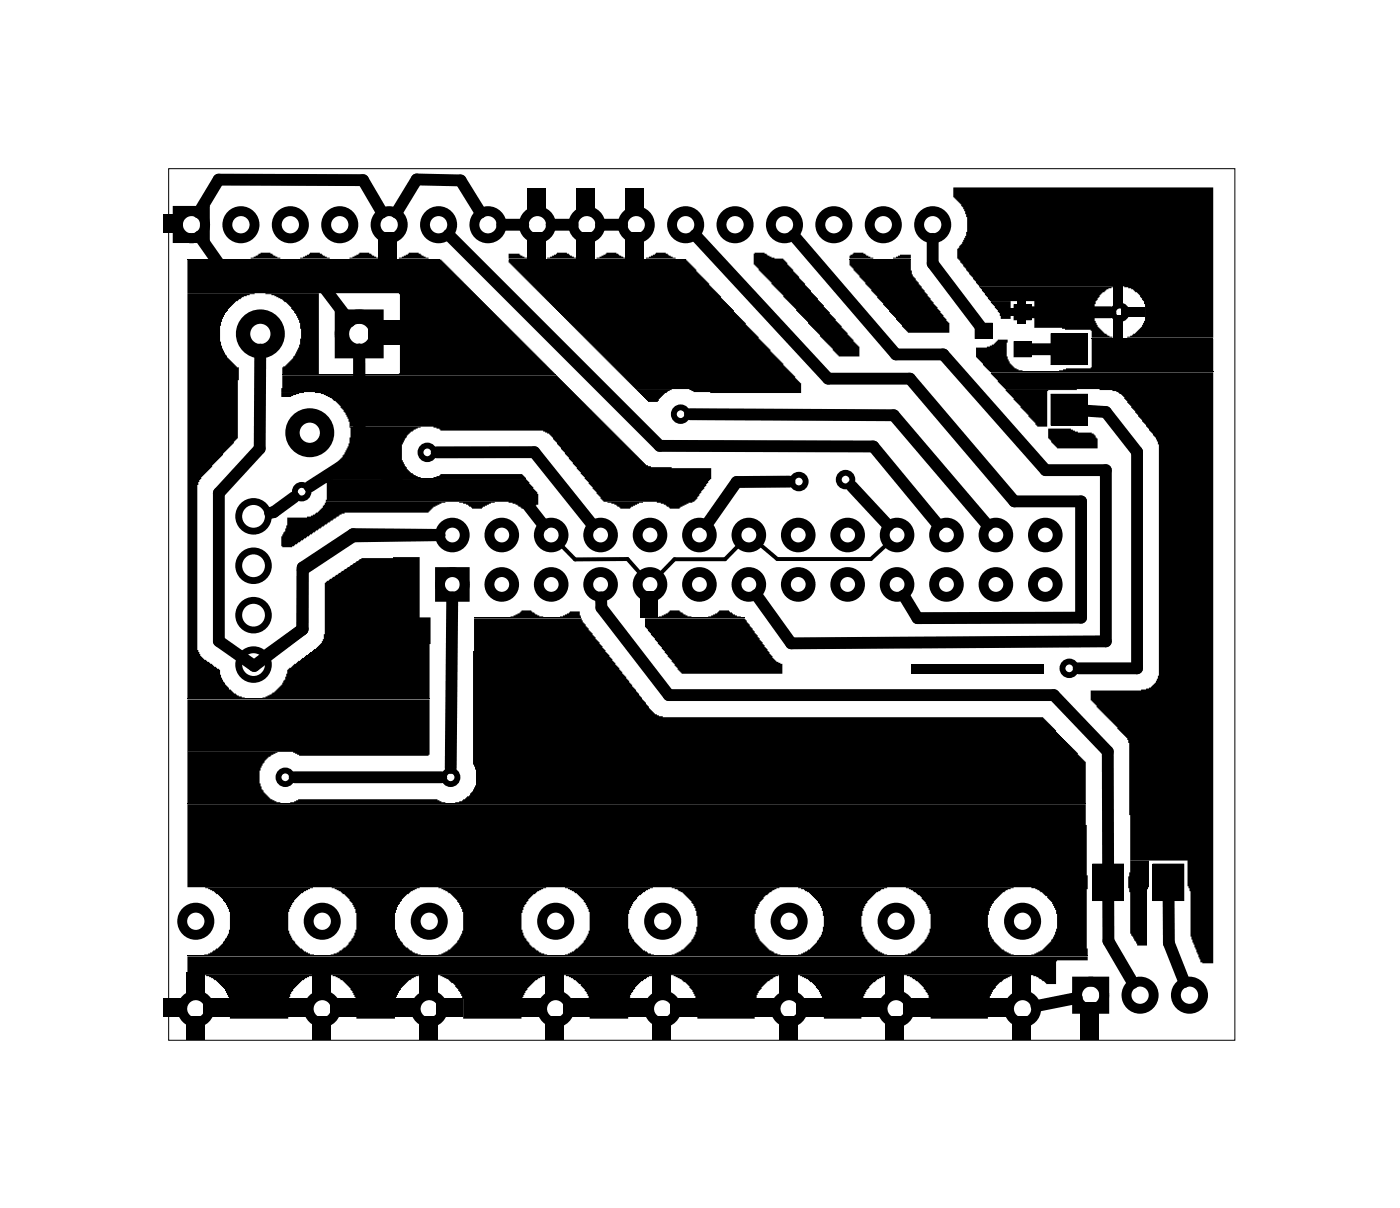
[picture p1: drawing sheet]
<svg xmlns="http://www.w3.org/2000/svg" width="72mm" height="62mm" viewBox="0 0 72 62" stroke-linecap="round" stroke-linejoin="round" font-family="sans-serif">
<g fill="none" stroke="#000" stroke-width=".05">
<path d="M8.7 8.7h54.8v44.8h-54.8zM9.6 13.3h13M14.5 19.3h14.1M26.1 13.3h9.1M43.7 13.3h3.1M50.9 19.1h11.5M56.1 17.4h6.3M9.6 35.9h12.5M16.7 24.6h10.3M24.4 31.8h5.5M33.2 31.8h5.1M9.6 41.3h46.2"/>
<path d="M9.6 49.1h46.3"/>
</g>
<g fill="#000">
<path d="M8.4 11h1v1h-1zM9.6 13.3h13.1l5.8 5.9h-8v-4.1h-10.9zM9.6 15.1h3.5l-.6 .1-.4 .3-.5 .6-.3 .6v.9l.1 .3 .3 .5 .5 .5h.1l-.1 3.6-1.9 2-.2 .4v8.5l.4 .5 .8 .5 .1 .4 .4 .6h.1l.3 .3 .4 .2h-3zM12.9 13.2l.3-.1 .2-.1h.5l.5 .3zM13.6 15.1h2.8v4.1h-1.9v-.3l.6-.5 .3-.5 .1-.5-.1-.8-.2-.5-.5-.6-.6-.3zM14.5 19.3h14.1l4.6 4.6 .3 .1 1 .1h2.1v.5l-.2 .1-.7 1.1h-.3l-.5 .3h-.5l-.2-.2-.4-.1h-2.8l-.9-1.2v-.1l-.2-.1v-.1l-.2-.2v-.1l-.3-.1v-.1l-.2-.2v-.1l-.2-.1v-.2l-.2-.1v-.1l-.2-.2v-.1l-.2-.1v-.1l-.5-.4h-5.3v-.1l-.3-.1h-4.3v-.2l-.2-.5-.7-.7-.9-.3h-1.7zM15.4 13.2l.4-.1 .1-.1h.5l.6 .3zM18 13.2l.4-.1 .1-.1h.5l.5 .3zM18.9 16.5h1.7v1.2h-1.7zM19.5 11.9h.9v1.4h-.9zM20.5 13.2l.5-.1v-.1h.5l.5 .3zM26.1 13h.6l.4 .3h-1z"/>
<path d="M26.1 13.3h9.2l1.8 1.9v.1l.6 .6v.1l.6 .6v.1l.7 .6v.1l.6 .6v.1l.7 .6v.1l.6 .5v.1l.3 .3v.5h-4.7h-.9l-.2-.2h-2.8l-6.5-6.5zM27.1 9.7h.9v1.4h-.9zM27.1 11.9h.9v1.4h-.9zM28.1 13.2l.5-.1v-.1h.5l.6 .3zM29.6 9.7h1v1.4h-1zM29.6 11.9h1v1.4h-1zM30.7 13.2l.3-.1 .2-.1h.5l.5 .3zM32.2 9.7h.9v1.4h-.9zM32.2 11.9h.9v1.4h-.9zM32.7 20h1.8l-.3 .2-.4 .5h-.5zM33.2 13.2h.3l.2-.2h.5l.5 .3zM38.7 13h.6l.5 .3h.5l.8 .9v.1l.3 .3v.1l.3 .2v.1l.7 .7v.1l.3 .2v.1l.3 .3v.1l.3 .2v.1l.3 .3v.1l.3 .3v.1l.3 .2v.5h-1.1l-4.4-4.7z"/>
<path d="M43.7 13.3h3.1v.6l.1 .3 1.9 2.4v.5h-2.1l-3-3.5zM43.7 13.1l.2-.1h.5l.5 .3h-1.2zM45.9 13.2h.2l.2-.1h.5v.2zM49 9.6h13.4v7.8h-4.5l.5-.2 .3-.4 .2-.3v-.9l-.4-.6-.7-.3h-7.5l-1.1-1.4v-.5l.3-.3 .2-.6v-.7l-.3-.7-.4-.4zM50.1 16.6h.9v.8h-.9zM50.3 14.7h7l-.6 .3-.4 .6v.9l.1 .3 .4 .4 .4 .2h-1.1v-.4l-2.9-.2v-1.3h-2.3zM50.9 15.5h1.1v.9h-.6v-.3l-.5-.5zM50.9 19.1h11.5v30.4h-.7l-.5-1.4v-2.3l-.2-.2v-1.4h-2.9l-.1-6-.1-.3-1.8-1.9v-.5l2.8-.1 .3-.1 .2-.2 .2-.4-.1-12-1.1-1.5v-.1l-.5-.4-.1-.3-.4-.3-.9-.1h-4.9l-.7-.8zM50.2 17.9h.5l.4-.2 .2-.2h.5v1l.4 .4 .4 .2h-1.8l-.6-.7zM51.7 20h3.7h-1.5l-.1 1.9h-.5l-.1-.2-.3-.3v-.1l-.4-.3v-.1l-.4-.3v-.1l-.4-.4zM51.8 15.8h.7v.4h-.7zM52.1 17.6h.9v.8h-.9z"/>
<path d="M52.1 15.7h.9v.8h-.9zM52.3 15.4h.4v.6h-.4zM52.3 16h.4v.6h-.4zM54 17.2h1.9v1.6h-1.9zM54.4 19l.4-.1h1.3v-1.5h6.3v1.7zM57.2 14.6h.5v1.2h-.5zM57.2 16.2h.5v1.2h-.5zM57.6 15.8h1.3v.5h-1.3zM9.6 35.9h12.5v2.9h-6.7l-.3-.2h-5.5zM9.6 38.6h4.7l-.5 .3-.3 .4-.2 .3v.7l.2 .4 .4 .4 .5 .2h-4.8zM14.5 20.2h1.1h-.2l-.4 .2h-.5zM16.7 24.6h10.4l.6 .8v.5l-.3 .1-.1 .1h-.5l-.2-.2-.5-.1h-9.4l.1-1z"/>
<path d="M14.8 26.6h1.2l.4-.4 .3-.4h6.2l-.6 .2-.3 .3h-4.3l-2.6 1.8h-.6v-.5l.3-.6zM18 21.9h3.6l-.5 .3-.4 .6v.9l.1 .3 .3 .3 .5 .3h-4.9v-.4l.6-.4 .3-.3 .3-.6 .1-.4zM16.7 30l1.9-1.3 3-.1v3.1h.5v4.2h-8.6l.6-.3 .4-.4 .4-.9h.1l.1-.2 .7-.4 .7-.6 .2-.5zM22.3 24.5h.3v-.1h4.3l.1 .2zM23.6 25.8h1.8h-.2l-.4 .3h-.5l-.2-.2zM24.4 31.8h5.5l.1 .2 .8 1 .3 .5 .2 .2 .7 .9 .2 .2 1.2 1.6 .3 .3 .4 .2h19.5l2.2 2.2v2.2h-32.4l.4-.1 .3-.3 .4-.5v-.8l-.2-.3zM26.2 31.7l.5-.2 .1-.1h.5l.2 .2 .4 .1zM28.8 31.7h.1l.4-.3h.5l.1 .3zM31.2 25.8h1.9h-.2l-.5 .3h-.5l-.2-.2zM32.9 30.4h.9v1.3h-.9zM33.2 31.8h5.1l1.4 2 .2 .2 .3 .1v.5h-5.2l-1.8-2.4zM33.9 31.7l.4-.2 .1-.1h.5l.2 .2 .4 .1z"/>
<path d="M36.4 31.7l.5-.2 .1-.1h.5l.2 .2 .4 .1zM46.8 34.1h6.8v.5h-6.8zM53.9 22h1.2l.3 .2h.7l.3 .3v.5h-2.1l-.4-.5zM54 20.3h1.9v1.6h-1.9zM8.4 51.3h1.2v1h-1.2zM9.6 50h.9v1.3h-.9zM9.6 52.2h.9v1.2h-.9zM9.6 41.3h46.2l.1 7.8h-2.9l.6-.2 .4-.5 .3-.7v-.7l-.2-.6-.5-.5-.6-.3h-43.4zM9.6 49.2h46.3v.2h-1.6v1.2h-.5l-.4-.4-.5-.1h-43.3zM10.4 50.1h5.8l-.3 .1-.4 .2-.5 .6-.2 .3v1.1h-3v-1l-.2-.6-.6-.5zM10.4 51.3h1.4v1h-1.4zM10.5 45.6h5.6l-.6 .3-.5 .5-.2 .5v.9l.2 .5 .4 .5 .7 .3h-5.6l.4-.1 .4-.4 .4-.4 .1-.4v-.9l-.2-.5-.4-.4z"/>
<path d="M14.7 51.3h1.4v1h-1.4zM14.9 41.2h.2l.2-.1h7.2l.4 .2zM16.1 50h.9v1.3h-.9zM16.1 52.2h.9v1.2h-.9zM16.9 50.1h4.8l-.3 .1-.4 .2-.5 .5-.2 .5v1h-2v-1l-.2-.5-.5-.5zM17 51.3h1.3v1h-1.3zM17.1 45.6h4.5l-.7 .4-.4 .5-.2 .4v.9l.2 .4 .3 .4 .4 .4 .4 .1h-4.6l.4-.1 .4-.4 .4-.4 .1-.4v-.9l-.2-.5-.4-.4zM20.2 51.3h1.4v1h-1.4zM21.5 50h1v1.3h-1zM21.5 52.2h1v1.2h-1zM22.4 50.1h5.8l-.3 .1-.4 .2-.5 .5-.2 .5v1h-3v-1.1l-.1-.3-.7-.7zM22.4 51.3h1.4v1h-1.4z"/>
<path d="M22.5 45.6h5.6l-.7 .4-.4 .5-.2 .4v.9l.2 .4 .3 .4 .4 .4 .4 .1h-5.6l.5-.2 .3-.3 .3-.3 .2-.5v-.9l-.2-.5-.5-.5zM26.7 51.3h1.4v1h-1.4zM28.1 50h.9v1.3h-.9zM28.1 52.2h.9v1.2h-.9zM28.9 50.1h4.8l-.3 .1-.4 .2-.6 .6-.1 .5v.9h-2v-1.1l-.1-.3-.6-.6zM28.9 51.3h1.4v1h-1.4zM29 45.6h4.6l-.7 .4-.4 .4-.2 .6v.7l.3 .7 .5 .5 .5 .2h-4.6l.5-.2 .3-.3 .3-.3 .2-.5v-.9l-.2-.5-.4-.5zM32.2 51.3h1.4v1h-1.4zM33.5 50h1v1.3h-1zM33.5 52.2h1v1.2h-1zM34.4 50.1h5.8l-.3 .1-.4 .2-.5 .5-.2 .5v1h-3v-.9l-.2-.6-.6-.6zM34.4 51.3h1.4v1h-1.4z"/>
<path d="M34.5 45.6h5.6l-.7 .4-.4 .4-.2 .6v.7l.2 .6 .6 .6 .5 .2h-5.6l.6-.3 .4-.4 .3-.8v-.5l-.2-.6-.5-.6zM38.7 51.3h1.4v1h-1.4zM40 50h1v1.3h-1zM40 52.2h1v1.2h-1zM40.9 50.1h4.8h-.2l-.4 .2-.6 .6-.2 .6v.9h-1.9v-.8l-.3-.7-.6-.6zM40.9 51.3h1.5v1h-1.5zM41 45.6h4.6l-.6 .3-.4 .4-.3 .8v.5l.2 .6 .5 .6 .6 .3h-4.6l.6-.3 .4-.4 .2-.4 .2-.4v-.5l-.3-.6-.5-.6zM44.2 51.3h1.4v1h-1.4zM45.5 50h1v1.3h-1zM45.5 52.2h1v1.2h-1zM46.4 50.1h5.8h-.2l-.4 .2-.6 .6-.2 .6v.9h-3v-.9l-.1-.5-.5-.6zM46.4 51.3h1.4v1h-1.4z"/>
<path d="M46.6 45.6h5.5l-.6 .3-.4 .4-.3 .7v.7l.2 .5 .5 .6 .6 .3h-5.6l.6-.2 .4-.5 .3-.7v-.7l-.2-.6-.3-.4zM50.7 51.3h1.4v1h-1.4zM52 50h1v1.3h-1zM52 52.2h1v1.2h-1zM55.5 51.5h1v1.9h-1zM56.2 44.4h1.6v1.9h-1.6zM58.1 44.2h1v1.4l-.1 .1v2.9h-.5l-.4-.6v-2.1l-.1-.2zM59.3 44.4h1.6v1.9h-1.6z"/>
<path d="M50.1 16.6h.9v.8h-.9zM50.1 16.6v.8h.9v-.8z"/>
<path d="M52.1 17.5h.9v.9h-.9zM52.1 17.6v.8h.9v-.8z"/>
<path d="M52.1 15.6h.9v.9h-.9zM52.1 15.7v.8h.9v-.8z"/>
<path d="M54 17.1h1.9v1.7h-1.9zM54 17.2v1.6h1.9v-1.6z"/>
<path d="M54 20.2h1.9v1.7h-1.9zM54 20.3v1.6h1.9v-1.6z"/>
<path d="M56.2 44.4h1.6v1.9h-1.6zM56.2 44.4v1.9h1.6v-1.9z"/>
<path d="M59.3 44.4h1.6v1.9h-1.6zM59.3 44.4v1.9h1.6v-1.9z"/>
</g>
<g fill="#000">
<circle cx="22.4" cy="15.1" r=".95"/>
<circle cx="29.7" cy="15.2" r=".95"/>
<circle cx="51" cy="11.5" r=".95"/>
<circle cx="35.7" cy="33.1" r=".95"/>
</g>
<g fill="none" stroke="#000" stroke-width=".51">
<path d="M9.1 10.8h1.4v1.4h-1.4zM22.6 29.4h1.3v1.3h-1.3zM55.4 50.5h1.4v1.3h-1.4z"/>
<circle cx="9.8" cy="11.6" r=".7"/>
<circle cx="12.4" cy="11.6" r=".7"/>
<circle cx="14.9" cy="11.6" r=".7"/>
<circle cx="17.5" cy="11.6" r=".7"/>
<circle cx="20" cy="11.6" r=".7"/>
<circle cx="22.5" cy="11.6" r=".7"/>
<circle cx="25.1" cy="11.6" r=".7"/>
<circle cx="27.6" cy="11.6" r=".7"/>
<circle cx="30.2" cy="11.6" r=".7"/>
<circle cx="32.7" cy="11.6" r=".7"/>
<circle cx="35.2" cy="11.6" r=".7"/>
<circle cx="37.8" cy="11.6" r=".7"/>
<circle cx="40.3" cy="11.6" r=".7"/>
<circle cx="42.9" cy="11.6" r=".7"/>
<circle cx="45.4" cy="11.6" r=".7"/>
<circle cx="47.9" cy="11.6" r=".7"/>
<circle cx="23.3" cy="27.5" r=".64"/>
<circle cx="23.3" cy="30" r=".64"/>
<circle cx="25.8" cy="30" r=".64"/>
<circle cx="25.8" cy="27.5" r=".64"/>
<circle cx="28.3" cy="30" r=".64"/>
<circle cx="28.3" cy="27.5" r=".64"/>
<circle cx="30.9" cy="27.5" r=".64"/>
<circle cx="30.9" cy="30" r=".64"/>
<circle cx="33.4" cy="30" r=".64"/>
<circle cx="33.4" cy="27.5" r=".64"/>
<circle cx="36" cy="27.5" r=".64"/>
<circle cx="36" cy="30" r=".64"/>
<circle cx="38.5" cy="27.5" r=".64"/>
<circle cx="38.5" cy="30" r=".64"/>
<circle cx="41" cy="27.5" r=".64"/>
<circle cx="41" cy="30" r=".64"/>
<circle cx="43.6" cy="30" r=".64"/>
<circle cx="43.6" cy="27.5" r=".64"/>
<circle cx="46.1" cy="27.5" r=".64"/>
<circle cx="46.1" cy="30" r=".64"/>
<circle cx="48.7" cy="27.5" r=".64"/>
<circle cx="48.7" cy="30" r=".64"/>
<circle cx="51.2" cy="27.5" r=".64"/>
<circle cx="51.2" cy="30" r=".64"/>
<circle cx="53.7" cy="30" r=".64"/>
<circle cx="53.7" cy="27.5" r=".64"/>
<circle cx="10.1" cy="51.9" r=".7"/>
<circle cx="10.1" cy="47.4" r=".7"/>
<circle cx="16.6" cy="51.9" r=".7"/>
<circle cx="16.6" cy="47.4" r=".7"/>
<circle cx="22.1" cy="51.9" r=".7"/>
<circle cx="22.1" cy="47.4" r=".7"/>
<circle cx="28.6" cy="51.9" r=".7"/>
<circle cx="28.6" cy="47.4" r=".7"/>
<circle cx="34.1" cy="51.9" r=".7"/>
<circle cx="34.1" cy="47.4" r=".7"/>
<circle cx="40.6" cy="51.9" r=".7"/>
<circle cx="40.6" cy="47.4" r=".7"/>
<circle cx="46.1" cy="51.9" r=".7"/>
<circle cx="46.1" cy="47.4" r=".7"/>
<circle cx="52.6" cy="51.9" r=".7"/>
<circle cx="52.6" cy="47.4" r=".7"/>
<circle cx="56.1" cy="51.2" r=".7"/>
<circle cx="58.6" cy="51.2" r=".7"/>
<circle cx="61.1" cy="51.2" r=".7"/>
</g>
<g fill="none" stroke="#000" stroke-width=".74" stroke-linecap="butt">
<path d="M17.6 16.3h1.8v1.8h-1.8z"/>
<circle cx="13.4" cy="17.2" r=".89"/>
<circle cx="18.5" cy="17.2" r=".89"/>
<circle cx="15.9" cy="22.2" r=".89"/>
</g>
<g fill="none" stroke="#000" stroke-width=".35">
<circle cx="13" cy="31.6" r=".76"/>
<circle cx="13" cy="29.1" r=".76"/>
<circle cx="13" cy="26.5" r=".76"/>
<circle cx="13" cy="34.2" r=".76"/>
</g>
<g fill="none" stroke="#000" stroke-width=".3">
<circle cx="57.6" cy="16.1" r=".35"/>
<circle cx="14.7" cy="40" r=".35"/>
<circle cx="15.5" cy="25.3" r=".35"/>
<circle cx="22" cy="23.3" r=".35"/>
<circle cx="23.2" cy="40" r=".35"/>
<circle cx="35" cy="21.3" r=".35"/>
<circle cx="41.1" cy="24.8" r=".35"/>
<circle cx="43.5" cy="24.7" r=".35"/>
<circle cx="55" cy="34.4" r=".35"/>
</g>
<g fill="none" stroke="#000" stroke-width=".61">
<path d="M10.3 12.1l1.2 1.7h4.5l2 2.7M13.4 18v5.1l-2.2 2.2v7.7l1.9 1.2 2.4-1.8 .1-3.1 2.6-1.7 4.4-.1M18.5 18v5.4M19.6 10.9l-.9-1.6-7.5-.1-1 1.7M20.4 10.9l1-1.7 2.3 .1 1 1.6M23.1 12.1l10.8 10.8h11l3.3 4.1M25.8 11.6h1.1M28.4 11.6h1M30.9 11.6h1.1M35.7 12.1l6.9 7.4h4.2l5.3 6.3h3.5v5.9l-8.4 .1-.7-1.2M40.8 12.1l5.3 6.1h2.4l5.2 6h3.1v8.8l-16.1 .1-1.8-2.5M47.9 12.3v1.2l2.5 3.2"/>
<path d="M52.9 18h1.3M52.9 16.1h4.2M15.1 25.6l-1 .7-.2 .1M15.1 40h7.6M18.5 23.4l2.4 1.8h5.7l1.3 1.8M18.5 23.4l-2.6 1.6M22.4 23.3l5.1-.1 3 3.8M22.6 27.5h-4.4l-2.6 1.7v3.1l-1.9 1.4M23.2 30.7v8.8M30.9 30.7v.5l3.5 4.5h19.8l2.7 2.9 .1 5.9M35.5 21.3h10.4l4.9 5.7M40.6 24.8h-2.7l-1.6 2.2"/>
<path d="M43.8 25l1.9 2M55.8 21.1l1 .1 1.7 2v11.2h-3.1M55.4 51.3l-2.1 .4M57 46.2v2.2l1.2 2.1M60.1 46.2v2.3l.8 2"/>
</g>
<path d="M28.7 27.9l.9 .9 2.7-.1 .8 .9M38.1 27.9l-.8 .8h-2.6l-.9 1M38.9 27.8l1.1 .9h4.8l.9-.8" fill="none" stroke="#000" stroke-width=".2"/>
</svg>
